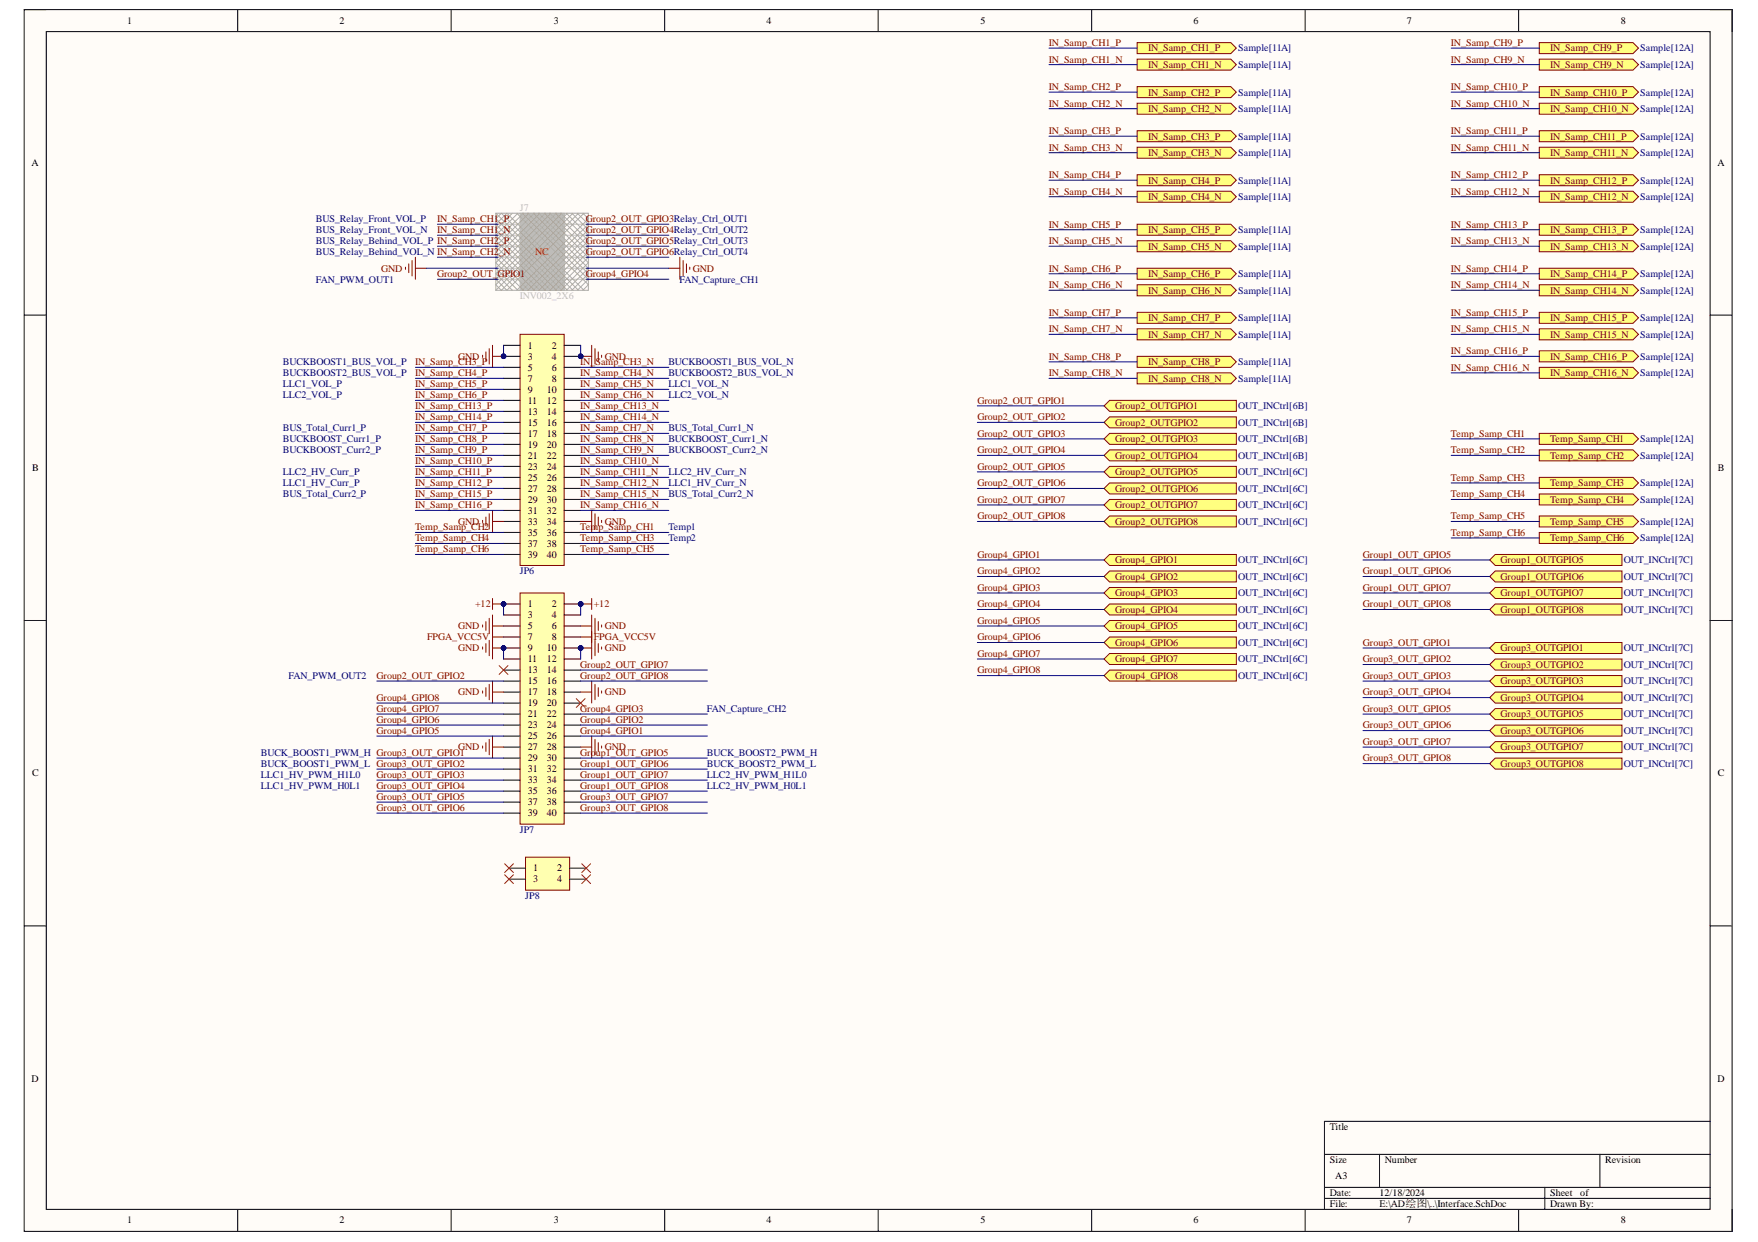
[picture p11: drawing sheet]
<svg xmlns="http://www.w3.org/2000/svg" width="297mm" height="210mm" viewBox="0 0 297 210" stroke-linecap="round" stroke-linejoin="round" font-family="sans-serif">
<defs><g id="words">
<g font-size="1.7">
<text x="21.5" y="4.1">1</text>
<text x="57.4" y="4.1">2</text>
<text x="93.6" y="4.1">3</text>
<text x="129.5" y="4.1">4</text>
<text x="165.6" y="4.1">5</text>
<text x="201.7" y="4.1">6</text>
<text x="237.7" y="4.1">7</text>
<text x="273.8" y="4.1">8</text>
<text x="5.3" y="28">A</text>
<text x="290.2" y="28">A</text>
<text x="89.2" y="58.9">1</text>
<text x="93.2" y="58.9">2</text>
<text x="89.2" y="60.8">3</text>
<text x="89.2" y="62.6">5</text>
<text x="89.2" y="64.5">7</text>
<text x="93.2" y="60.8">4</text>
<text x="93.2" y="62.6">6</text>
<text x="93.2" y="64.5">8</text>
<text x="89.2" y="66.4">9</text>
<text x="89.2" y="68.2">11</text>
<text x="89.2" y="70.1">13</text>
<text x="89.2" y="71.9">15</text>
<text x="92.4" y="66.4">10</text>
<text x="92.4" y="68.2">12</text>
<text x="92.4" y="70.1">14</text>
<text x="92.4" y="71.9">16</text>
<text x="89.2" y="73.8">17</text>
<text x="89.2" y="75.7">19</text>
<text x="89.2" y="77.5">21</text>
<text x="92.4" y="73.8">18</text>
<text x="92.4" y="75.7">20</text>
<text x="92.4" y="77.5">22</text>
<text x="5.4" y="79.6">B</text>
<text x="89.2" y="79.4">23</text>
<text x="89.2" y="81.2">25</text>
<text x="89.2" y="83.1">27</text>
<text x="92.4" y="79.4">24</text>
<text x="92.4" y="81.2">26</text>
<text x="92.4" y="83.1">28</text>
<text x="290.3" y="79.6">B</text>
<text x="89.2" y="84.9">29</text>
<text x="89.2" y="86.8">31</text>
<text x="89.2" y="88.7">33</text>
<text x="92.4" y="84.9">30</text>
<text x="92.4" y="86.8">32</text>
<text x="92.4" y="88.7">34</text>
<text x="89.2" y="90.5">35</text>
<text x="89.2" y="92.4">37</text>
<text x="89.2" y="94.2">39</text>
<text x="92.4" y="90.5">36</text>
<text x="92.4" y="92.4">38</text>
<text x="92.4" y="94.2">40</text>
<text x="89.2" y="102.6">1</text>
<text x="89.2" y="104.5">3</text>
<text x="89.2" y="106.3">5</text>
<text x="93.2" y="102.6">2</text>
<text x="93.2" y="104.5">4</text>
<text x="93.2" y="106.3">6</text>
<text x="89.2" y="108.2">7</text>
<text x="89.2" y="110.1">9</text>
<text x="89.2" y="111.9">11</text>
<text x="89.2" y="113.8">13</text>
<text x="92.4" y="110.1">10</text>
<text x="92.4" y="111.9">12</text>
<text x="92.4" y="113.8">14</text>
<text x="93.2" y="108.2">8</text>
<text x="89.2" y="115.6">15</text>
<text x="89.2" y="117.5">17</text>
<text x="89.2" y="119.4">19</text>
<text x="92.4" y="115.6">16</text>
<text x="92.4" y="117.5">18</text>
<text x="92.4" y="119.4">20</text>
<text x="89.2" y="121.2">21</text>
<text x="89.2" y="123.1">23</text>
<text x="89.2" y="124.9">25</text>
<text x="92.4" y="121.2">22</text>
<text x="92.4" y="123.1">24</text>
<text x="92.4" y="124.9">26</text>
<text x="5.4" y="131.2">C</text>
<text x="89.2" y="126.8">27</text>
<text x="89.2" y="128.7">29</text>
<text x="89.2" y="130.5">31</text>
<text x="92.4" y="126.8">28</text>
<text x="92.4" y="128.7">30</text>
<text x="92.4" y="130.5">32</text>
<text x="290.3" y="131.2">C</text>
<text x="89.2" y="132.4">33</text>
<text x="89.2" y="134.2">35</text>
<text x="89.2" y="136.1">37</text>
<text x="89.2" y="137.9">39</text>
<text x="92.4" y="132.4">34</text>
<text x="92.4" y="134.2">36</text>
<text x="92.4" y="136.1">38</text>
<text x="92.4" y="137.9">40</text>
<text x="90.1" y="147.2">1</text>
<text x="90.1" y="149.1">3</text>
<text x="94.2" y="147.2">2</text>
<text x="94.2" y="149.1">4</text>
<text x="5.3" y="182.8">D</text>
<text x="290.2" y="182.8">D</text>
<text x="224.7" y="190.9">Title</text>
<text x="224.7" y="196.5">Size</text>
<text x="234" y="196.5">Number</text>
<text x="271.2" y="196.5">Revision</text>
<text x="224.7" y="202.1">Date:</text>
<text x="224.7" y="204">File:</text>
<text x="225.6" y="199.3">A3</text>
<text x="233.1" y="202.1">12/18/2024</text>
<text x="233.1" y="204">E:\AD绘图\..\Interface.SchDoc</text>
<text x="261.9" y="202.1">Sheet</text>
<text x="261.9" y="204">Drawn By:</text>
<text x="267" y="202.1">of</text>
<text x="21.5" y="206.8">1</text>
<text x="57.4" y="206.8">2</text>
<text x="93.6" y="206.8">3</text>
<text x="129.5" y="206.8">4</text>
<text x="165.6" y="206.8">5</text>
<text x="201.7" y="206.8">6</text>
<text x="237.7" y="206.8">7</text>
<text x="273.8" y="206.8">8</text>
</g>
<g font-size="1.7" fill="#800000">
<text x="177.2" y="7.8">IN_Samp_CH1_P</text>
<text x="177.2" y="10.6">IN_Samp_CH1_N</text>
<text x="194" y="8.7">IN_Samp_CH1_P</text>
<text x="194" y="11.5">IN_Samp_CH1_N</text>
<text x="245.2" y="7.8">IN_Samp_CH9_P</text>
<text x="245.2" y="10.6">IN_Samp_CH9_N</text>
<text x="261.9" y="8.7">IN_Samp_CH9_P</text>
<text x="261.9" y="11.5">IN_Samp_CH9_N</text>
<text x="177.2" y="15.2">IN_Samp_CH2_P</text>
<text x="194" y="16.1">IN_Samp_CH2_P</text>
<text x="245.2" y="15.2">IN_Samp_CH10_P</text>
<text x="261.9" y="16.1">IN_Samp_CH10_P</text>
<text x="177.2" y="18">IN_Samp_CH2_N</text>
<text x="177.2" y="22.7">IN_Samp_CH3_P</text>
<text x="194" y="18.9">IN_Samp_CH2_N</text>
<text x="194" y="23.6">IN_Samp_CH3_P</text>
<text x="245.2" y="18">IN_Samp_CH10_N</text>
<text x="245.2" y="22.7">IN_Samp_CH11_P</text>
<text x="261.9" y="18.9">IN_Samp_CH10_N</text>
<text x="261.9" y="23.6">IN_Samp_CH11_P</text>
<text x="177.2" y="25.4">IN_Samp_CH3_N</text>
<text x="194" y="26.4">IN_Samp_CH3_N</text>
<text x="245.2" y="25.4">IN_Samp_CH11_N</text>
<text x="261.9" y="26.4">IN_Samp_CH11_N</text>
<text x="177.2" y="30.1">IN_Samp_CH4_P</text>
<text x="177.2" y="32.9">IN_Samp_CH4_N</text>
<text x="194" y="31">IN_Samp_CH4_P</text>
<text x="194" y="33.8">IN_Samp_CH4_N</text>
<text x="245.2" y="30.1">IN_Samp_CH12_P</text>
<text x="245.2" y="32.9">IN_Samp_CH12_N</text>
<text x="261.9" y="31">IN_Samp_CH12_P</text>
<text x="261.9" y="33.8">IN_Samp_CH12_N</text>
<text x="73.9" y="37.5">IN_Samp_CH1_P</text>
<text x="73.9" y="39.4">IN_Samp_CH1_N</text>
<text x="99" y="37.5">Group2_OUT_GPIO3Relay_Ctrl_OUT1</text>
<text x="99" y="39.4">Group2_OUT_GPIO4Relay_Ctrl_OUT2</text>
<text x="99" y="41.2">Group2_OUT_GPIO5Relay_Ctrl_OUT3</text>
<text x="177.2" y="38.5">IN_Samp_CH5_P</text>
<text x="177.2" y="41.2">IN_Samp_CH5_N</text>
<text x="194" y="39.4">IN_Samp_CH5_P</text>
<text x="245.2" y="38.5">IN_Samp_CH13_P</text>
<text x="245.2" y="41.2">IN_Samp_CH13_N</text>
<text x="261.9" y="39.4">IN_Samp_CH13_P</text>
<text x="64.4" y="45.9">GND</text>
<text x="73.9" y="46.8">Group2_OUT_GPIO</text>
<text x="87.9" y="46.8">1</text>
<text x="99" y="43.1">Group2_OUT_GPIO6Relay_Ctrl_OUT4</text>
<text x="99" y="46.8">Group4_GPIO4</text>
<text x="117.1" y="45.9">GND</text>
<text x="177.2" y="45.9">IN_Samp_CH6_P</text>
<text x="194" y="42.2">IN_Samp_CH5_N</text>
<text x="194" y="46.8">IN_Samp_CH6_P</text>
<text x="245.2" y="45.9">IN_Samp_CH14_P</text>
<text x="261.9" y="42.2">IN_Samp_CH13_N</text>
<text x="261.9" y="46.8">IN_Samp_CH14_P</text>
<text x="177.2" y="48.7">IN_Samp_CH6_N</text>
<text x="177.2" y="53.3">IN_Samp_CH7_P</text>
<text x="194" y="49.6">IN_Samp_CH6_N</text>
<text x="245.2" y="48.7">IN_Samp_CH14_N</text>
<text x="245.2" y="53.3">IN_Samp_CH15_P</text>
<text x="261.9" y="49.6">IN_Samp_CH14_N</text>
<text x="177.2" y="56.1">IN_Samp_CH7_N</text>
<text x="194" y="54.3">IN_Samp_CH7_P</text>
<text x="194" y="57.1">IN_Samp_CH7_N</text>
<text x="245.2" y="56.1">IN_Samp_CH15_N</text>
<text x="245.2" y="59.8">IN_Samp_CH16_P</text>
<text x="261.9" y="54.3">IN_Samp_CH15_P</text>
<text x="261.9" y="57.1">IN_Samp_CH15_N</text>
<text x="70.1" y="61.7">IN_Samp_CH3_P</text>
<text x="70.1" y="63.6">IN_Samp_CH4_P</text>
<text x="70.1" y="65.4">IN_Samp_CH5_P</text>
<text x="77.4" y="60.8">GND</text>
<text x="98" y="61.7">IN_Samp_CH3_N</text>
<text x="98" y="63.6">IN_Samp_CH4_N</text>
<text x="98" y="65.4">IN_Samp_CH5_N</text>
<text x="102.2" y="60.8">GND</text>
<text x="177.2" y="60.8">IN_Samp_CH8_P</text>
<text x="177.2" y="63.6">IN_Samp_CH8_N</text>
<text x="194" y="61.7">IN_Samp_CH8_P</text>
<text x="194" y="64.5">IN_Samp_CH8_N</text>
<text x="245.2" y="62.6">IN_Samp_CH16_N</text>
<text x="261.9" y="60.8">IN_Samp_CH16_P</text>
<text x="261.9" y="63.6">IN_Samp_CH16_N</text>
<text x="70.1" y="67.3">IN_Samp_CH6_P</text>
<text x="70.1" y="69.1">IN_Samp_CH13_P</text>
<text x="70.1" y="71">IN_Samp_CH14_P</text>
<text x="98" y="67.3">IN_Samp_CH6_N</text>
<text x="98" y="69.1">IN_Samp_CH13_N</text>
<text x="98" y="71">IN_Samp_CH14_N</text>
<text x="165.1" y="68.2">Group2_OUT_GPIO1</text>
<text x="165.1" y="71">Group2_OUT_GPIO2</text>
<text x="188.4" y="69.1">Group2_OUTGPIO1</text>
<text x="188.4" y="71.9">Group2_OUTGPIO2</text>
<text x="70.1" y="72.9">IN_Samp_CH7_P</text>
<text x="70.1" y="74.7">IN_Samp_CH8_P</text>
<text x="70.1" y="76.6">IN_Samp_CH9_P</text>
<text x="98" y="72.9">IN_Samp_CH7_N</text>
<text x="98" y="74.7">IN_Samp_CH8_N</text>
<text x="98" y="76.6">IN_Samp_CH9_N</text>
<text x="165.1" y="73.8">Group2_OUT_GPIO3</text>
<text x="165.1" y="76.6">Group2_OUT_GPIO4</text>
<text x="188.4" y="74.7">Group2_OUTGPIO3</text>
<text x="188.4" y="77.5">Group2_OUTGPIO4</text>
<text x="245.2" y="73.8">Temp_Samp_CH1</text>
<text x="245.2" y="76.6">Temp_Samp_CH2</text>
<text x="261.9" y="74.7">Temp_Samp_CH1</text>
<text x="261.9" y="77.5">Temp_Samp_CH2</text>
<text x="70.1" y="78.4">IN_Samp_CH10_P</text>
<text x="70.1" y="80.3">IN_Samp_CH11_P</text>
<text x="70.1" y="82.2">IN_Samp_CH12_P</text>
<text x="98" y="78.4">IN_Samp_CH10_N</text>
<text x="98" y="80.3">IN_Samp_CH11_N</text>
<text x="98" y="82.2">IN_Samp_CH12_N</text>
<text x="165.1" y="79.4">Group2_OUT_GPIO5</text>
<text x="165.1" y="82.2">Group2_OUT_GPIO6</text>
<text x="188.4" y="80.3">Group2_OUTGPIO5</text>
<text x="188.4" y="83.1">Group2_OUTGPIO6</text>
<text x="245.2" y="81.2">Temp_Samp_CH3</text>
<text x="261.9" y="82.2">Temp_Samp_CH3</text>
<text x="70.1" y="84">IN_Samp_CH15_P</text>
<text x="70.1" y="85.9">IN_Samp_CH16_P</text>
<text x="70.1" y="89.6">Temp_Samp_CH2</text>
<text x="77.4" y="88.7">GND</text>
<text x="98" y="84">IN_Samp_CH15_N</text>
<text x="98" y="85.9">IN_Samp_CH16_N</text>
<text x="98" y="89.6">Temp_Samp_CH1</text>
<text x="102.2" y="88.7">GND</text>
<text x="165.1" y="84.9">Group2_OUT_GPIO7</text>
<text x="165.1" y="87.7">Group2_OUT_GPIO8</text>
<text x="188.4" y="85.9">Group2_OUTGPIO7</text>
<text x="188.4" y="88.7">Group2_OUTGPIO8</text>
<text x="245.2" y="84">Temp_Samp_CH4</text>
<text x="245.2" y="87.7">Temp_Samp_CH5</text>
<text x="261.9" y="84.9">Temp_Samp_CH4</text>
<text x="261.9" y="88.7">Temp_Samp_CH5</text>
<text x="70.1" y="91.5">Temp_Samp_CH4</text>
<text x="70.1" y="93.3">Temp_Samp_CH6</text>
<text x="98" y="91.5">Temp_Samp_CH3</text>
<text x="98" y="93.3">Temp_Samp_CH5</text>
<text x="165.1" y="94.2">Group4_GPIO1</text>
<text x="188.4" y="95.2">Group4_GPIO1</text>
<text x="230.3" y="94.2">Group1_OUT_GPIO5</text>
<text x="245.2" y="90.5">Temp_Samp_CH6</text>
<text x="253.5" y="95.2">Group1_OUTGPIO5</text>
<text x="261.9" y="91.5">Temp_Samp_CH6</text>
<text x="165.1" y="97">Group4_GPIO2</text>
<text x="165.1" y="99.8">Group4_GPIO3</text>
<text x="188.4" y="98">Group4_GPIO2</text>
<text x="188.4" y="100.8">Group4_GPIO3</text>
<text x="230.3" y="97">Group1_OUT_GPIO6</text>
<text x="230.3" y="99.8">Group1_OUT_GPIO7</text>
<text x="253.5" y="98">Group1_OUTGPIO6</text>
<text x="253.5" y="100.8">Group1_OUTGPIO7</text>
<text x="77.4" y="106.3">GND</text>
<text x="80.3" y="102.6">+12</text>
<text x="100.3" y="102.6">+12</text>
<text x="102.2" y="106.3">GND</text>
<text x="165.1" y="102.6">Group4_GPIO4</text>
<text x="165.1" y="105.4">Group4_GPIO5</text>
<text x="188.4" y="103.5">Group4_GPIO4</text>
<text x="188.4" y="106.3">Group4_GPIO5</text>
<text x="230.3" y="102.6">Group1_OUT_GPIO8</text>
<text x="253.5" y="103.5">Group1_OUTGPIO8</text>
<text x="72.2" y="108.2">FPGA_VCC5V</text>
<text x="77.4" y="110.1">GND</text>
<text x="98" y="112.8">Group2_OUT_GPIO7</text>
<text x="100.3" y="108.2">FPGA_VCC5V</text>
<text x="102.2" y="110.1">GND</text>
<text x="165.1" y="108.2">Group4_GPIO6</text>
<text x="165.1" y="111">Group4_GPIO7</text>
<text x="165.1" y="113.8">Group4_GPIO8</text>
<text x="188.4" y="109.1">Group4_GPIO6</text>
<text x="188.4" y="111.9">Group4_GPIO7</text>
<text x="230.3" y="109.1">Group3_OUT_GPIO1</text>
<text x="230.3" y="111.9">Group3_OUT_GPIO2</text>
<text x="253.5" y="110.1">Group3_OUTGPIO1</text>
<text x="253.5" y="112.8">Group3_OUTGPIO2</text>
<text x="63.6" y="118.4">Group4_GPIO8</text>
<text x="63.6" y="114.7">Group2_OUT_GPIO2</text>
<text x="77.4" y="117.5">GND</text>
<text x="98" y="114.7">Group2_OUT_GPIO8</text>
<text x="102.2" y="117.5">GND</text>
<text x="188.4" y="114.7">Group4_GPIO8</text>
<text x="230.3" y="114.7">Group3_OUT_GPIO3</text>
<text x="230.3" y="117.5">Group3_OUT_GPIO4</text>
<text x="253.5" y="115.6">Group3_OUTGPIO3</text>
<text x="253.5" y="118.4">Group3_OUTGPIO4</text>
<text x="63.6" y="124">Group4_GPIO5</text>
<text x="63.6" y="122.1">Group4_GPIO6</text>
<text x="63.6" y="120.3">Group4_GPIO7</text>
<text x="98" y="124">Group4_GPIO1</text>
<text x="98" y="122.1">Group4_GPIO2</text>
<text x="98" y="120.3">Group4_GPIO3</text>
<text x="230.3" y="120.3">Group3_OUT_GPIO5</text>
<text x="230.3" y="123.1">Group3_OUT_GPIO6</text>
<text x="230.3" y="125.9">Group3_OUT_GPIO7</text>
<text x="253.5" y="121.2">Group3_OUTGPIO5</text>
<text x="253.5" y="124">Group3_OUTGPIO6</text>
<text x="63.6" y="131.4">Group3_OUT_GPIO3</text>
<text x="77.4" y="126.8">GND</text>
<text x="98" y="127.7">Group1_OUT_GPIO5</text>
<text x="98" y="129.6">Group1_OUT_GPIO6</text>
<text x="98" y="131.4">Group1_OUT_GPIO7</text>
<text x="102.2" y="126.8">GND</text>
<text x="230.3" y="128.7">Group3_OUT_GPIO8</text>
<text x="253.5" y="126.8">Group3_OUTGPIO7</text>
<text x="253.5" y="129.6">Group3_OUTGPIO8</text>
<text x="63.6" y="133.3">Group3_OUT_GPIO4</text>
<text x="63.6" y="135.2">Group3_OUT_GPIO5</text>
<text x="63.6" y="137">Group3_OUT_GPIO6</text>
<text x="98" y="133.3">Group1_OUT_GPIO8</text>
<text x="98" y="135.2">Group3_OUT_GPIO7</text>
<text x="98" y="137">Group3_OUT_GPIO8</text>
</g>
<g font-size="1.7" fill="#000080">
<text x="209.2" y="8.7">Sample[11A]</text>
<text x="209.2" y="11.5">Sample[11A]</text>
<text x="277.1" y="8.7">Sample[12A]</text>
<text x="277.1" y="11.5">Sample[12A]</text>
<text x="209.2" y="16.1">Sample[11A]</text>
<text x="277.1" y="16.1">Sample[12A]</text>
<text x="209.2" y="18.9">Sample[11A]</text>
<text x="209.2" y="23.6">Sample[11A]</text>
<text x="277.1" y="18.9">Sample[12A]</text>
<text x="277.1" y="23.6">Sample[12A]</text>
<text x="209.2" y="26.4">Sample[11A]</text>
<text x="277.1" y="26.4">Sample[12A]</text>
<text x="209.2" y="31">Sample[11A]</text>
<text x="209.2" y="33.8">Sample[11A]</text>
<text x="277.1" y="31">Sample[12A]</text>
<text x="277.1" y="33.8">Sample[12A]</text>
<text x="53.4" y="41.2">BUS_Relay_Behind_VOL_P IN_Samp_CH2_P</text>
<text x="53.4" y="37.5">BUS_Relay_Front_VOL_P</text>
<text x="53.4" y="39.4">BUS_Relay_Front_VOL_N</text>
<text x="209.2" y="39.4">Sample[11A]</text>
<text x="277.1" y="39.4">Sample[12A]</text>
<text x="53.4" y="47.8">FAN_PWM_OUT1</text>
<text x="53.4" y="43.1">BUS_Relay_Behind_VOL_N IN_Samp_CH2_N</text>
<text x="114.8" y="47.8">FAN_Capture_CH1</text>
<text x="209.2" y="42.2">Sample[11A]</text>
<text x="209.2" y="46.8">Sample[11A]</text>
<text x="277.1" y="42.2">Sample[12A]</text>
<text x="277.1" y="46.8">Sample[12A]</text>
<text x="209.2" y="49.6">Sample[11A]</text>
<text x="277.1" y="49.6">Sample[12A]</text>
<text x="209.2" y="54.3">Sample[11A]</text>
<text x="209.2" y="57.1">Sample[11A]</text>
<text x="277.1" y="54.3">Sample[12A]</text>
<text x="277.1" y="57.1">Sample[12A]</text>
<text x="47.8" y="61.7">BUCKBOOST1_BUS_VOL_P</text>
<text x="47.8" y="63.6">BUCKBOOST2_BUS_VOL_P</text>
<text x="47.8" y="65.4">LLC1_VOL_P</text>
<text x="112.9" y="61.7">BUCKBOOST1_BUS_VOL_N</text>
<text x="112.9" y="65.4">LLC1_VOL_N</text>
<text x="112.9" y="63.6">BUCKBOOST2_BUS_VOL_N</text>
<text x="209.2" y="61.7">Sample[11A]</text>
<text x="209.2" y="64.5">Sample[11A]</text>
<text x="277.1" y="60.8">Sample[12A]</text>
<text x="277.1" y="63.6">Sample[12A]</text>
<text x="47.8" y="67.3">LLC2_VOL_P</text>
<text x="112.9" y="67.3">LLC2_VOL_N</text>
<text x="209.2" y="69.1">OUT_INCtrl[6B]</text>
<text x="209.2" y="71.9">OUT_INCtrl[6B]</text>
<text x="47.8" y="72.9">BUS_Total_Curr1_P</text>
<text x="47.8" y="74.7">BUCKBOOST_Curr1_P</text>
<text x="47.8" y="76.6">BUCKBOOST_Curr2_P</text>
<text x="112.9" y="72.9">BUS_Total_Curr1_N</text>
<text x="112.9" y="74.7">BUCKBOOST_Curr1_N</text>
<text x="112.9" y="76.6">BUCKBOOST_Curr2_N</text>
<text x="209.2" y="74.7">OUT_INCtrl[6B]</text>
<text x="209.2" y="77.5">OUT_INCtrl[6B]</text>
<text x="277.1" y="74.7">Sample[12A]</text>
<text x="277.1" y="77.5">Sample[12A]</text>
<text x="47.8" y="82.2">LLC1_HV_Curr_P</text>
<text x="47.8" y="80.3">LLC2_HV_Curr_P</text>
<text x="112.9" y="82.2">LLC1_HV_Curr_N</text>
<text x="112.9" y="80.3">LLC2_HV_Curr_N</text>
<text x="209.2" y="80.3">OUT_INCtrl[6C]</text>
<text x="209.2" y="83.1">OUT_INCtrl[6C]</text>
<text x="277.1" y="82.2">Sample[12A]</text>
<text x="47.8" y="84">BUS_Total_Curr2_P</text>
<text x="112.9" y="89.6">Temp1</text>
<text x="112.9" y="84">BUS_Total_Curr2_N</text>
<text x="209.2" y="85.9">OUT_INCtrl[6C]</text>
<text x="209.2" y="88.7">OUT_INCtrl[6C]</text>
<text x="277.1" y="84.9">Sample[12A]</text>
<text x="277.1" y="88.7">Sample[12A]</text>
<text x="112.9" y="91.5">Temp2</text>
<text x="209.2" y="95.2">OUT_INCtrl[6C]</text>
<text x="274.4" y="95.2">OUT_INCtrl[7C]</text>
<text x="277.1" y="91.5">Sample[12A]</text>
<text x="87.8" y="97">JP6</text>
<text x="209.2" y="98">OUT_INCtrl[6C]</text>
<text x="209.2" y="100.8">OUT_INCtrl[6C]</text>
<text x="274.4" y="98">OUT_INCtrl[7C]</text>
<text x="274.4" y="100.8">OUT_INCtrl[7C]</text>
<text x="209.2" y="103.5">OUT_INCtrl[6C]</text>
<text x="209.2" y="106.3">OUT_INCtrl[6C]</text>
<text x="274.4" y="103.5">OUT_INCtrl[7C]</text>
<text x="209.2" y="109.1">OUT_INCtrl[6C]</text>
<text x="209.2" y="111.9">OUT_INCtrl[6C]</text>
<text x="274.4" y="110.1">OUT_INCtrl[7C]</text>
<text x="274.4" y="112.8">OUT_INCtrl[7C]</text>
<text x="48.7" y="114.7">FAN_PWM_OUT2</text>
<text x="209.2" y="114.7">OUT_INCtrl[6C]</text>
<text x="274.4" y="115.6">OUT_INCtrl[7C]</text>
<text x="274.4" y="118.4">OUT_INCtrl[7C]</text>
<text x="119.5" y="120.3">FAN_Capture_CH2</text>
<text x="274.4" y="121.2">OUT_INCtrl[7C]</text>
<text x="274.4" y="124">OUT_INCtrl[7C]</text>
<text x="44.1" y="131.4">LLC1_HV_PWM_H1L0</text>
<text x="44.1" y="127.7">BUCK_BOOST1_PWM_H Group3_OUT_GPIO1</text>
<text x="44.1" y="129.6">BUCK_BOOST1_PWM_L Group3_OUT_GPIO2</text>
<text x="119.5" y="131.4">LLC2_HV_PWM_H1L0</text>
<text x="119.5" y="127.7">BUCK_BOOST2_PWM_H</text>
<text x="119.5" y="129.6">BUCK_BOOST2_PWM_L</text>
<text x="274.4" y="126.8">OUT_INCtrl[7C]</text>
<text x="274.4" y="129.6">OUT_INCtrl[7C]</text>
<text x="44.1" y="133.3">LLC1_HV_PWM_H0L1</text>
<text x="119.5" y="133.3">LLC2_HV_PWM_H0L1</text>
<text x="87.8" y="140.7">JP7</text>
<text x="88.7" y="151.9">JP8</text>
</g>
<g font-size="1.7" fill="#bfbebc">
<text x="87.8" y="35.7">J7</text>
<text x="87.8" y="50.5">INV002_2X6</text>
</g>
<text font-size="1.7" fill="#f00" x="90.4" y="43.1">NC</text>
</g></defs>
<path d="M4.1 1.6h288.6v206.5h-288.6z" fill-rule="evenodd" fill="#fffcf8"/>
<path d="M4.1 1.6h288.6v206.5h-288.6z" fill="none" stroke="#000" stroke-width=".17"/>
<path d="M7.8 5.3h281.1v199.1h-281.1z" fill-rule="evenodd" fill="#fffcf8"/>
<g fill="none" stroke="#000" stroke-width=".17">
<path d="M4.1 1.6h3.7M7.8 5.3h281.1v199.1h-281.1zM40.2 1.6v3.7M76.2 1.6v3.7M112.3 1.6v3.7M148.4 1.6v3.7M184.5 1.6v3.7M220.5 1.6v3.7M256.6 1.6v3.7M288.9 1.6h3.8v3.7M4.1 53.2h3.7M288.9 53.3h3.8"/>
<path d="M4.1 104.9h3.7M288.9 104.9h3.8M4.1 156.5h3.7M288.9 156.5h3.8M223.8 195.1h65.1M233.1 195.1v5.6M270.3 195.1v5.6M288.9 189.5h-65.1v14.9M40.2 204.4v3.7M76.2 204.4v3.7M112.3 204.4v3.7M148.4 204.4v3.7"/>
<path d="M184.5 204.4v3.7M220.5 204.4v3.7M223.8 200.7h65.1M223.8 202.5h65.1M256.6 204.4v3.7M261 200.7v3.7M292.7 204.4v3.7"/>
</g>
<path d="M192.1 7.2h15.9l.9 .9-.9 1h-15.9z" fill-rule="evenodd" fill="#ffff80"/>
<path d="M192.1 7.2h15.9l.9 .9-.9 1h-15.9z" fill="none" stroke="#800000" stroke-width=".17"/>
<path d="M192.1 10h15.9l.9 .9-.9 1h-15.9z" fill-rule="evenodd" fill="#ffff80"/>
<path d="M192.1 10h15.9l.9 .9-.9 1h-15.9z" fill="none" stroke="#800000" stroke-width=".17"/>
<path d="M192.1 14.6h15.9l.9 1-.9 .9h-15.9z" fill-rule="evenodd" fill="#ffff80"/>
<path d="M192.1 14.6h15.9l.9 1-.9 .9h-15.9z" fill="none" stroke="#800000" stroke-width=".17"/>
<path d="M192.1 17.4h15.9l.9 1-.9 .9h-15.9z" fill-rule="evenodd" fill="#ffff80"/>
<path d="M192.1 17.4h15.9l.9 1-.9 .9h-15.9z" fill="none" stroke="#800000" stroke-width=".17"/>
<path d="M192.1 22.1h15.9l.9 .9-.9 1h-15.9z" fill-rule="evenodd" fill="#ffff80"/>
<path d="M192.1 22.1h15.9l.9 .9-.9 1h-15.9z" fill="none" stroke="#800000" stroke-width=".17"/>
<path d="M192.1 24.9h15.9l.9 .9-.9 .9h-15.9z" fill-rule="evenodd" fill="#ffff80"/>
<path d="M192.1 24.9h15.9l.9 .9-.9 .9h-15.9z" fill="none" stroke="#800000" stroke-width=".17"/>
<path d="M192.1 29.5h15.9l.9 1-.9 .9h-15.9z" fill-rule="evenodd" fill="#ffff80"/>
<path d="M192.1 29.5h15.9l.9 1-.9 .9h-15.9z" fill="none" stroke="#800000" stroke-width=".17"/>
<path d="M192.1 32.3h15.9l.9 .9-.9 1h-15.9z" fill-rule="evenodd" fill="#ffff80"/>
<path d="M192.1 32.3h15.9l.9 .9-.9 1h-15.9z" fill="none" stroke="#800000" stroke-width=".17"/>
<path d="M192.1 37.9h15.9l.9 .9-.9 1h-15.9z" fill-rule="evenodd" fill="#ffff80"/>
<path d="M192.1 37.9h15.9l.9 .9-.9 1h-15.9z" fill="none" stroke="#800000" stroke-width=".17"/>
<path d="M192.1 40.7h15.9l.9 .9-.9 .9h-15.9z" fill-rule="evenodd" fill="#ffff80"/>
<path d="M192.1 40.7h15.9l.9 .9-.9 .9h-15.9z" fill="none" stroke="#800000" stroke-width=".17"/>
<path d="M192.1 45.3h15.9l.9 1-.9 .9h-15.9z" fill-rule="evenodd" fill="#ffff80"/>
<path d="M192.1 45.3h15.9l.9 1-.9 .9h-15.9z" fill="none" stroke="#800000" stroke-width=".17"/>
<path d="M192.1 48.1h15.9l.9 1-.9 .9h-15.9z" fill-rule="evenodd" fill="#ffff80"/>
<path d="M192.1 48.1h15.9l.9 1-.9 .9h-15.9z" fill="none" stroke="#800000" stroke-width=".17"/>
<path d="M192.1 52.8h15.9l.9 .9-.9 .9h-15.9z" fill-rule="evenodd" fill="#ffff80"/>
<path d="M192.1 52.8h15.9l.9 .9-.9 .9h-15.9z" fill="none" stroke="#800000" stroke-width=".17"/>
<path d="M192.1 55.6h15.9l.9 .9-.9 .9h-15.9z" fill-rule="evenodd" fill="#ffff80"/>
<path d="M192.1 55.6h15.9l.9 .9-.9 .9h-15.9z" fill="none" stroke="#800000" stroke-width=".17"/>
<path d="M192.1 60.2h15.9l.9 1-.9 .9h-15.9z" fill-rule="evenodd" fill="#ffff80"/>
<path d="M192.1 60.2h15.9l.9 1-.9 .9h-15.9z" fill="none" stroke="#800000" stroke-width=".17"/>
<path d="M192.1 63h15.9l.9 .9-.9 1h-15.9z" fill-rule="evenodd" fill="#ffff80"/>
<path d="M192.1 63h15.9l.9 .9-.9 1h-15.9z" fill="none" stroke="#800000" stroke-width=".17"/>
<path d="M260.1 7.2h15.8l.9 .9-.9 1h-15.8z" fill-rule="evenodd" fill="#ffff80"/>
<path d="M260.1 7.2h15.8l.9 .9-.9 1h-15.8z" fill="none" stroke="#800000" stroke-width=".17"/>
<path d="M260.1 10h15.8l.9 .9-.9 1h-15.8z" fill-rule="evenodd" fill="#ffff80"/>
<path d="M260.1 10h15.8l.9 .9-.9 1h-15.8z" fill="none" stroke="#800000" stroke-width=".17"/>
<path d="M260.1 14.6h15.8l.9 1-.9 .9h-15.8z" fill-rule="evenodd" fill="#ffff80"/>
<path d="M260.1 14.6h15.8l.9 1-.9 .9h-15.8z" fill="none" stroke="#800000" stroke-width=".17"/>
<path d="M260.1 17.4h15.8l.9 1-.9 .9h-15.8z" fill-rule="evenodd" fill="#ffff80"/>
<path d="M260.1 17.4h15.8l.9 1-.9 .9h-15.8z" fill="none" stroke="#800000" stroke-width=".17"/>
<path d="M260.1 22.1h15.8l.9 .9-.9 1h-15.8z" fill-rule="evenodd" fill="#ffff80"/>
<path d="M260.1 22.1h15.8l.9 .9-.9 1h-15.8z" fill="none" stroke="#800000" stroke-width=".17"/>
<path d="M260.1 24.9h15.8l.9 .9-.9 .9h-15.8z" fill-rule="evenodd" fill="#ffff80"/>
<path d="M260.1 24.9h15.8l.9 .9-.9 .9h-15.8z" fill="none" stroke="#800000" stroke-width=".17"/>
<path d="M260.1 29.5h15.8l.9 1-.9 .9h-15.8z" fill-rule="evenodd" fill="#ffff80"/>
<path d="M260.1 29.5h15.8l.9 1-.9 .9h-15.8z" fill="none" stroke="#800000" stroke-width=".17"/>
<path d="M260.1 32.3h15.8l.9 .9-.9 1h-15.8z" fill-rule="evenodd" fill="#ffff80"/>
<path d="M260.1 32.3h15.8l.9 .9-.9 1h-15.8z" fill="none" stroke="#800000" stroke-width=".17"/>
<path d="M260.1 37.9h15.8l.9 .9-.9 1h-15.8z" fill-rule="evenodd" fill="#ffff80"/>
<path d="M260.1 37.9h15.8l.9 .9-.9 1h-15.8z" fill="none" stroke="#800000" stroke-width=".17"/>
<path d="M260.1 40.7h15.8l.9 .9-.9 .9h-15.8z" fill-rule="evenodd" fill="#ffff80"/>
<path d="M260.1 40.7h15.8l.9 .9-.9 .9h-15.8z" fill="none" stroke="#800000" stroke-width=".17"/>
<path d="M260.1 45.3h15.8l.9 1-.9 .9h-15.8z" fill-rule="evenodd" fill="#ffff80"/>
<path d="M260.1 45.3h15.8l.9 1-.9 .9h-15.8z" fill="none" stroke="#800000" stroke-width=".17"/>
<path d="M260.1 48.1h15.8l.9 1-.9 .9h-15.8z" fill-rule="evenodd" fill="#ffff80"/>
<path d="M260.1 48.1h15.8l.9 1-.9 .9h-15.8z" fill="none" stroke="#800000" stroke-width=".17"/>
<path d="M260.1 73.2h15.8l.9 1-.9 .9h-15.8z" fill-rule="evenodd" fill="#ffff80"/>
<path d="M260.1 73.2h15.8l.9 1-.9 .9h-15.8z" fill="none" stroke="#800000" stroke-width=".17"/>
<path d="M260.1 76h15.8l.9 1-.9 .9h-15.8z" fill-rule="evenodd" fill="#ffff80"/>
<path d="M260.1 76h15.8l.9 1-.9 .9h-15.8z" fill="none" stroke="#800000" stroke-width=".17"/>
<path d="M260.1 80.7h15.8l.9 .9-.9 1h-15.8z" fill-rule="evenodd" fill="#ffff80"/>
<path d="M260.1 80.7h15.8l.9 .9-.9 1h-15.8z" fill="none" stroke="#800000" stroke-width=".17"/>
<path d="M260.1 83.5h15.8l.9 .9-.9 .9h-15.8z" fill-rule="evenodd" fill="#ffff80"/>
<path d="M260.1 83.5h15.8l.9 .9-.9 .9h-15.8z" fill="none" stroke="#800000" stroke-width=".17"/>
<path d="M260.1 52.8h15.8l.9 .9-.9 .9h-15.8z" fill-rule="evenodd" fill="#ffff80"/>
<path d="M260.1 52.8h15.8l.9 .9-.9 .9h-15.8z" fill="none" stroke="#800000" stroke-width=".17"/>
<path d="M260.1 55.6h15.8l.9 .9-.9 .9h-15.8z" fill-rule="evenodd" fill="#ffff80"/>
<path d="M260.1 55.6h15.8l.9 .9-.9 .9h-15.8z" fill="none" stroke="#800000" stroke-width=".17"/>
<path d="M260.1 87.2h15.8l.9 .9-.9 1h-15.8z" fill-rule="evenodd" fill="#ffff80"/>
<path d="M260.1 87.2h15.8l.9 .9-.9 1h-15.8z" fill="none" stroke="#800000" stroke-width=".17"/>
<path d="M260.1 90h15.8l.9 .9-.9 .9h-15.8z" fill-rule="evenodd" fill="#ffff80"/>
<path d="M260.1 90h15.8l.9 .9-.9 .9h-15.8z" fill="none" stroke="#800000" stroke-width=".17"/>
<path d="M260.1 59.3h15.8l.9 .9-.9 1h-15.8z" fill-rule="evenodd" fill="#ffff80"/>
<path d="M260.1 59.3h15.8l.9 .9-.9 1h-15.8z" fill="none" stroke="#800000" stroke-width=".17"/>
<path d="M260.1 62.1h15.8l.9 .9-.9 .9h-15.8z" fill-rule="evenodd" fill="#ffff80"/>
<path d="M260.1 62.1h15.8l.9 .9-.9 .9h-15.8z" fill="none" stroke="#800000" stroke-width=".17"/>
<path d="M251.7 94.6l.9-.9h21.5v1.9h-21.5z" fill-rule="evenodd" fill="#ffff80"/>
<path d="M251.7 94.6l.9-.9h21.5v1.9h-21.5z" fill="none" stroke="#800000" stroke-width=".17"/>
<path d="M251.7 97.4l.9-.9h21.5v1.9h-21.5z" fill-rule="evenodd" fill="#ffff80"/>
<path d="M251.7 97.4l.9-.9h21.5v1.9h-21.5z" fill="none" stroke="#800000" stroke-width=".17"/>
<path d="M251.7 100.2l.9-.9h21.5v1.8h-21.5z" fill-rule="evenodd" fill="#ffff80"/>
<path d="M251.7 100.2l.9-.9h21.5v1.8h-21.5z" fill="none" stroke="#800000" stroke-width=".17"/>
<path d="M251.7 103l.9-.9h21.5v1.8h-21.5z" fill-rule="evenodd" fill="#ffff80"/>
<path d="M251.7 103l.9-.9h21.5v1.8h-21.5z" fill="none" stroke="#800000" stroke-width=".17"/>
<path d="M186.5 68.6l1-.9h21.4v1.8h-21.4z" fill-rule="evenodd" fill="#ffff80"/>
<path d="M186.5 68.6l1-.9h21.4v1.8h-21.4z" fill="none" stroke="#800000" stroke-width=".17"/>
<path d="M186.5 71.4l1-.9h21.4v1.8h-21.4z" fill-rule="evenodd" fill="#ffff80"/>
<path d="M186.5 71.4l1-.9h21.4v1.8h-21.4z" fill="none" stroke="#800000" stroke-width=".17"/>
<path d="M186.5 74.2l1-1h21.4v1.9h-21.4z" fill-rule="evenodd" fill="#ffff80"/>
<path d="M186.5 74.2l1-1h21.4v1.9h-21.4z" fill="none" stroke="#800000" stroke-width=".17"/>
<path d="M186.5 77l1-1h21.4v1.9h-21.4z" fill-rule="evenodd" fill="#ffff80"/>
<path d="M186.5 77l1-1h21.4v1.9h-21.4z" fill="none" stroke="#800000" stroke-width=".17"/>
<path d="M186.5 79.8l1-1h21.4v1.9h-21.4z" fill-rule="evenodd" fill="#ffff80"/>
<path d="M186.5 79.8l1-1h21.4v1.9h-21.4z" fill="none" stroke="#800000" stroke-width=".17"/>
<path d="M186.5 82.6l1-1h21.4v1.9h-21.4z" fill-rule="evenodd" fill="#ffff80"/>
<path d="M186.5 82.6l1-1h21.4v1.9h-21.4z" fill="none" stroke="#800000" stroke-width=".17"/>
<path d="M186.5 85.3l1-.9h21.4v1.9h-21.4z" fill-rule="evenodd" fill="#ffff80"/>
<path d="M186.5 85.3l1-.9h21.4v1.9h-21.4z" fill="none" stroke="#800000" stroke-width=".17"/>
<path d="M186.5 88.1l1-.9h21.4v1.9h-21.4z" fill-rule="evenodd" fill="#ffff80"/>
<path d="M186.5 88.1l1-.9h21.4v1.9h-21.4z" fill="none" stroke="#800000" stroke-width=".17"/>
<path d="M186.5 94.6l1-.9h21.4v1.9h-21.4z" fill-rule="evenodd" fill="#ffff80"/>
<path d="M186.5 94.6l1-.9h21.4v1.9h-21.4z" fill="none" stroke="#800000" stroke-width=".17"/>
<path d="M186.5 97.4l1-.9h21.4v1.9h-21.4z" fill-rule="evenodd" fill="#ffff80"/>
<path d="M186.5 97.4l1-.9h21.4v1.9h-21.4z" fill="none" stroke="#800000" stroke-width=".17"/>
<path d="M186.5 100.2l1-.9h21.4v1.8h-21.4z" fill-rule="evenodd" fill="#ffff80"/>
<path d="M186.5 100.2l1-.9h21.4v1.8h-21.4z" fill="none" stroke="#800000" stroke-width=".17"/>
<path d="M186.5 103l1-.9h21.4v1.8h-21.4z" fill-rule="evenodd" fill="#ffff80"/>
<path d="M186.5 103l1-.9h21.4v1.8h-21.4z" fill="none" stroke="#800000" stroke-width=".17"/>
<path d="M186.5 105.8l1-.9h21.4v1.8h-21.4z" fill-rule="evenodd" fill="#ffff80"/>
<path d="M186.5 105.8l1-.9h21.4v1.8h-21.4z" fill="none" stroke="#800000" stroke-width=".17"/>
<path d="M186.5 108.6l1-.9h21.4v1.8h-21.4z" fill-rule="evenodd" fill="#ffff80"/>
<path d="M186.5 108.6l1-.9h21.4v1.8h-21.4z" fill="none" stroke="#800000" stroke-width=".17"/>
<path d="M186.5 111.4l1-1h21.4v1.9h-21.4z" fill-rule="evenodd" fill="#ffff80"/>
<path d="M186.5 111.4l1-1h21.4v1.9h-21.4z" fill="none" stroke="#800000" stroke-width=".17"/>
<path d="M186.5 114.2l1-1h21.4v1.9h-21.4z" fill-rule="evenodd" fill="#ffff80"/>
<path d="M186.5 114.2l1-1h21.4v1.9h-21.4z" fill="none" stroke="#800000" stroke-width=".17"/>
<path d="M251.7 109.5l.9-.9h21.5v1.8h-21.5z" fill-rule="evenodd" fill="#ffff80"/>
<path d="M251.7 109.5l.9-.9h21.5v1.8h-21.5z" fill="none" stroke="#800000" stroke-width=".17"/>
<path d="M251.7 112.3l.9-.9h21.5v1.8h-21.5z" fill-rule="evenodd" fill="#ffff80"/>
<path d="M251.7 112.3l.9-.9h21.5v1.8h-21.5z" fill="none" stroke="#800000" stroke-width=".17"/>
<path d="M251.7 115.1l.9-.9h21.5v1.8h-21.5z" fill-rule="evenodd" fill="#ffff80"/>
<path d="M251.7 115.1l.9-.9h21.5v1.8h-21.5z" fill="none" stroke="#800000" stroke-width=".17"/>
<path d="M251.7 117.9l.9-.9h21.5v1.8h-21.5z" fill-rule="evenodd" fill="#ffff80"/>
<path d="M251.7 117.9l.9-.9h21.5v1.8h-21.5z" fill="none" stroke="#800000" stroke-width=".17"/>
<path d="M251.7 120.7l.9-.9h21.5v1.8h-21.5z" fill-rule="evenodd" fill="#ffff80"/>
<path d="M251.7 120.7l.9-.9h21.5v1.8h-21.5z" fill="none" stroke="#800000" stroke-width=".17"/>
<path d="M251.7 123.5l.9-1h21.5v1.9h-21.5z" fill-rule="evenodd" fill="#ffff80"/>
<path d="M251.7 123.5l.9-1h21.5v1.9h-21.5z" fill="none" stroke="#800000" stroke-width=".17"/>
<path d="M251.7 126.3l.9-1h21.5v1.9h-21.5z" fill-rule="evenodd" fill="#ffff80"/>
<path d="M251.7 126.3l.9-1h21.5v1.9h-21.5z" fill="none" stroke="#800000" stroke-width=".17"/>
<path d="M251.7 129.1l.9-1h21.5v1.9h-21.5z" fill-rule="evenodd" fill="#ffff80"/>
<path d="M251.7 129.1l.9-1h21.5v1.9h-21.5z" fill="none" stroke="#800000" stroke-width=".17"/>
<path d="M88.8 144.9h7.5v5.5h-7.5z" fill-rule="evenodd" fill="#ffffb0"/>
<path d="M88.8 144.9h7.5v5.5h-7.5z" fill="none" stroke="#800000" stroke-width=".17"/>
<path d="M86 146.7h2.8M86 148.6h2.8M96.3 146.7h2.7M96.3 148.6h2.7" fill="none" stroke="#000" stroke-width=".17"/>
<circle cx="85.1" cy="60.2" r=".37" fill="#000080"/>
<circle cx="85.1" cy="60.2" r=".37" fill="none" stroke="#000080" stroke-width=".17"/>
<circle cx="98.1" cy="60.2" r=".37" fill="#000080"/>
<circle cx="98.1" cy="60.2" r=".37" fill="none" stroke="#000080" stroke-width=".17"/>
<path d="M87.9 56.5h7.4v39.1h-7.4z" fill-rule="evenodd" fill="#ffffb0"/>
<path d="M87.9 56.5h7.4v39.1h-7.4z" fill="none" stroke="#800000" stroke-width=".17"/>
<path d="M85.1 58.4h2.8M95.3 58.4h2.8M85.1 60.2h2.8" fill="none" stroke="#000" stroke-width=".17"/>
<circle cx="85.1" cy="60.2" r=".37" fill="#000080"/>
<circle cx="85.1" cy="60.2" r=".37" fill="none" stroke="#000080" stroke-width=".17"/>
<path d="M95.3 60.2h2.8" fill="none" stroke="#000" stroke-width=".17"/>
<circle cx="98.1" cy="60.2" r=".37" fill="#000080"/>
<circle cx="98.1" cy="60.2" r=".37" fill="none" stroke="#000080" stroke-width=".17"/>
<g fill="none" stroke="#000" stroke-width=".17">
<path d="M85.1 62.1h2.8M85.1 63.9h2.8M85.1 65.8h2.8M85.1 67.7h2.8M85.1 69.5h2.8M85.1 71.4h2.8M85.1 73.2h2.8M85.1 75.1h2.8M85.1 77h2.8M85.1 78.8h2.8M95.3 62.1h2.8M95.3 63.9h2.8"/>
<path d="M95.3 65.8h2.8M95.3 67.7h2.8M95.3 69.5h2.8M95.3 71.4h2.8M95.3 73.2h2.8M95.3 75.1h2.8M95.3 77h2.8M95.3 78.8h2.8M85.1 80.7h2.8M85.1 82.5h2.8M85.1 84.4h2.8M85.1 86.3h2.8"/>
<path d="M85.1 88.1h2.8M85.1 90h2.8M85.1 91.8h2.8M85.1 93.7h2.8M95.3 80.7h2.8M95.3 82.5h2.8M95.3 84.4h2.8M95.3 86.3h2.8M95.3 88.1h2.8M95.3 90h2.8M95.3 91.8h2.8M95.3 93.7h2.8"/>
</g>
<path d="M81.5 87.9v.4M82.1 87.4v1.5M82.7 86.8v2.6M83.2 88.1h1.9M83.2 86.3v3.7M98.1 88.1h1.9M100 86.3v3.7M100.5 86.8v2.6M101.1 87.4v1.5M101.6 87.9v.4" fill="none" stroke="#800000" stroke-width=".17"/>
<circle cx="85.1" cy="102.1" r=".37" fill="#000080"/>
<circle cx="85.1" cy="102.1" r=".37" fill="none" stroke="#000080" stroke-width=".17"/>
<circle cx="98.1" cy="102.1" r=".37" fill="#000080"/>
<circle cx="98.1" cy="102.1" r=".37" fill="none" stroke="#000080" stroke-width=".17"/>
<circle cx="85.1" cy="109.5" r=".37" fill="#000080"/>
<circle cx="85.1" cy="109.5" r=".37" fill="none" stroke="#000080" stroke-width=".17"/>
<circle cx="98.1" cy="109.5" r=".37" fill="#000080"/>
<circle cx="98.1" cy="109.5" r=".37" fill="none" stroke="#000080" stroke-width=".17"/>
<path d="M87.9 100.2h7.4v39.1h-7.4z" fill-rule="evenodd" fill="#ffffb0"/>
<path d="M87.9 100.2h7.4v39.1h-7.4z" fill="none" stroke="#800000" stroke-width=".17"/>
<path d="M85.1 102.1h2.8" fill="none" stroke="#000" stroke-width=".17"/>
<circle cx="85.1" cy="102.1" r=".37" fill="#000080"/>
<circle cx="85.1" cy="102.1" r=".37" fill="none" stroke="#000080" stroke-width=".17"/>
<path d="M95.3 102.1h2.8" fill="none" stroke="#000" stroke-width=".17"/>
<circle cx="98.1" cy="102.1" r=".37" fill="#000080"/>
<circle cx="98.1" cy="102.1" r=".37" fill="none" stroke="#000080" stroke-width=".17"/>
<path d="M85.1 103.9h2.8M85.1 105.8h2.8M85.1 107.7h2.8M85.1 109.5h2.8M95.3 103.9h2.8M95.3 105.8h2.8M95.3 107.7h2.8" fill="none" stroke="#000" stroke-width=".17"/>
<circle cx="85.1" cy="109.5" r=".37" fill="#000080"/>
<circle cx="85.1" cy="109.5" r=".37" fill="none" stroke="#000080" stroke-width=".17"/>
<path d="M95.3 109.5h2.8" fill="none" stroke="#000" stroke-width=".17"/>
<circle cx="98.1" cy="109.5" r=".37" fill="#000080"/>
<circle cx="98.1" cy="109.5" r=".37" fill="none" stroke="#000080" stroke-width=".17"/>
<g fill="none" stroke="#000" stroke-width=".17">
<path d="M85.1 111.4h2.8M85.1 113.2h2.8M85.1 115.1h2.8M85.1 117h2.8M85.1 118.8h2.8M95.3 111.4h2.8M95.3 113.2h2.8M95.3 115.1h2.8M95.3 117h2.8M95.3 118.8h2.8M85.1 120.7h2.8M85.1 122.5h2.8"/>
<path d="M85.1 124.4h2.8M85.1 126.3h2.8M85.1 128.1h2.8M85.1 130h2.8M85.1 131.8h2.8M85.1 133.7h2.8M85.1 135.6h2.8M85.1 137.4h2.8M95.3 120.7h2.8M95.3 122.5h2.8M95.3 124.4h2.8M95.3 126.3h2.8"/>
<path d="M95.3 128.1h2.8M95.3 130h2.8M95.3 131.8h2.8M95.3 133.7h2.8M95.3 135.6h2.8M95.3 137.4h2.8"/>
</g>
<path d="M83.2 101.1v1.9M83.2 102.1h1.9" fill="none" stroke="#800000" stroke-width=".17"/>
<circle cx="85.1" cy="102.1" r=".37" fill="#000080"/>
<circle cx="85.1" cy="102.1" r=".37" fill="none" stroke="#000080" stroke-width=".17"/>
<path d="M81.5 105.6v.4M82.1 105.1v1.4M82.7 104.5v2.6M83.2 103.9v4.7M83.2 107.7h1.9M83.2 105.8h1.9M98.1 102.1h1.9M100 101.1v1.9" fill="none" stroke="#800000" stroke-width=".17"/>
<circle cx="98.1" cy="102.1" r=".37" fill="#000080"/>
<circle cx="98.1" cy="102.1" r=".37" fill="none" stroke="#000080" stroke-width=".17"/>
<path d="M98.1 107.7h1.9M98.1 105.8h1.9M98.1 109.5h1.9M100 103.9v7.5M100.5 104.5v2.6M100.5 108.2v2.6M101.1 105.1v1.4M101.1 108.8v1.5M101.6 105.6v.4M101.6 109.3v.4" fill="none" stroke="#800000" stroke-width=".17"/>
<circle cx="98.1" cy="109.5" r=".37" fill="#000080"/>
<circle cx="98.1" cy="109.5" r=".37" fill="none" stroke="#000080" stroke-width=".17"/>
<path d="M81.5 109.3v.4M82.1 108.8v1.5M82.7 108.2v2.6M83.2 107.7v3.7M83.2 109.5h1.9M98.1 126.3h1.9M100 124.4v3.7M100.5 125v2.6M101.1 125.5v1.5M101.6 126.1v.3" fill="none" stroke="#800000" stroke-width=".17"/>
<circle cx="85.1" cy="109.5" r=".37" fill="#000080"/>
<circle cx="85.1" cy="109.5" r=".37" fill="none" stroke="#000080" stroke-width=".17"/>
<path d="M82.1 59.5v1.5M82.7 58.9v2.6M83.2 58.4v3.7M81.5 60v.4M83.2 60.2h1.9M81.5 126.1v.3M82.1 125.5v1.5M82.7 125v2.6M83.2 124.4v3.7M83.2 126.3h1.9" fill="none" stroke="#800000" stroke-width=".17"/>
<circle cx="85.1" cy="60.2" r=".37" fill="#000080"/>
<circle cx="85.1" cy="60.2" r=".37" fill="none" stroke="#000080" stroke-width=".17"/>
<path d="M100 58.4v3.7M100.5 58.9v2.6M101.1 59.5v1.5M98.1 60.2h1.9M101.6 60v.4" fill="none" stroke="#800000" stroke-width=".17"/>
<circle cx="98.1" cy="60.2" r=".37" fill="#000080"/>
<circle cx="98.1" cy="60.2" r=".37" fill="none" stroke="#000080" stroke-width=".17"/>
<path d="M81.5 116.8v.3M82.1 116.2v1.5M82.7 115.7v2.6M83.2 115.1v3.7M83.2 117h1.9M98.1 117h1.9M100 115.1v3.7M100.5 115.7v2.6M101.1 116.2v1.5M101.6 116.8v.3" fill="none" stroke="#800000" stroke-width=".17"/>
<path d="M84.3 112.5l1.5 1.5M85.8 112.5l-1.5 1.5M97.4 118.1l1.5 1.5M98.9 118.1l-1.5 1.5M85.3 146l1.5 1.5M85.3 147.8l1.5 1.5M86.8 146l-1.5 1.5M86.8 147.8l-1.5 1.5M98.3 146l1.5 1.5M98.3 147.8l1.5 1.5M99.8 146l-1.5 1.5M99.8 147.8l-1.5 1.5" fill="none" stroke="#f00" stroke-width=".17"/>
<path d="M87.9 36h7.4v13.1h-7.4z" fill-rule="evenodd" fill="#bfbebc"/>
<g fill="none" stroke="#bfbebc" stroke-width=".17">
<path d="M84.1 37.9h3.8M84.1 39.8h3.8M87.9 36h7.4v13.1h-7.4zM95.3 37.9h3.7M95.3 39.8h3.7M84.1 41.6h3.8M84.1 43.5h3.8M84.1 45.3h3.8M84.1 47.2h3.8M95.3 41.6h3.7M95.3 43.5h3.7M95.3 45.3h3.7"/>
<path d="M95.3 47.2h3.7"/>
</g>
<g fill="none" stroke="#a9a9a9" stroke-width=".17">
<path d="M83.8 36h15.6v13.1h-15.6zM83.8 36l13 13.1M86.6 36l-2.8 2.8 10.2 10.3M87.3 36l12.1 12.1-.9 1M87.5 36l-3.7 3.8 9.3 9.3M88.2 36l11.2 11.2-1.8 1.9M88.4 36l-4.6 4.7 8.4 8.4M89.2 36l10.2 10.3-2.8 2.8M89.4 36l-5.6 5.6 7.4 7.5M90.1 36l9.3 9.3-3.7 3.8M90.3 36l-6.5 6.5 6.5 6.6M91 36l8.4 8.4-4.6 4.7"/>
<path d="M91.2 36l-7.4 7.5 5.6 5.6M92 36l7.4 7.5-5.6 5.6M92.2 36l-8.4 8.4 4.6 4.7M92.9 36l6.5 6.5-6.5 6.6M93.1 36l-9.3 9.3 3.7 3.8M93.8 36l5.6 5.6-7.4 7.5M94 36l-10.2 10.3 2.8 2.8M94.8 36l4.6 4.7-8.4 8.4M94.9 36l-11.1 11.2 1.8 1.9 13.1-13.1M95.7 36l3.7 3.8-9.3 9.3M95.9 36l-12.1 12.1 .9 1 13-13.1M96.6 36l2.8 2.8-10.2 10.3"/>
<path d="M96.8 36l-13 13.1M97.6 36l1.8 1.9-11.2 11.2M98.5 36l.9 1-12.1 12.1M94.9 49.1l-11.1-11.2 1.8-1.9 13.1 13.1M95.9 49.1l-12.1-12.1 .9-1 13 13.1"/>
</g>
<path d="M68.5 45.2v.3M69.1 44.6v1.5M69.6 44v2.6M70.2 43.5v3.7M70.2 45.3h1.8M113 45.3h1.9M114.9 43.5v3.7M115.4 44v2.6M116 44.6v1.5M116.5 45.2v.3" fill="none" stroke="#800000" stroke-width=".17"/>
<g fill="none" stroke="#000080" stroke-width=".17">
<path d="M177.2 8.1h14.9M177.2 10.9h14.9M177.2 15.6h14.9M177.2 18.4h14.9M245.2 8.1h14.9M245.2 10.9h14.9M245.2 15.6h14.9M245.2 18.4h14.9M177.2 23h14.9M177.2 25.8h14.9M177.2 30.5h14.9M177.2 33.2h14.9"/>
<path d="M177.2 38.8h14.9M245.2 23h14.9M245.2 25.8h14.9M245.2 30.5h14.9M245.2 33.2h14.9M245.2 38.8h14.9M177.2 41.6h14.9M177.2 46.3h14.9M177.2 49.1h14.9M177.2 53.7h14.9M177.2 56.5h14.9M245.2 41.6h14.9"/>
<path d="M245.2 46.3h14.9M245.2 49.1h14.9M245.2 53.7h14.9M245.2 56.5h14.9M70.2 63.9h14.9M70.2 77h14.9M70.2 71.4h14.9M70.2 65.8h14.9M70.2 67.7h14.9M70.2 62.1h14.9M70.2 69.5h14.9M70.2 78.8h14.9"/>
<path d="M70.2 73.2h14.9M70.2 75.1h14.9M98.1 63.9h14.9M98.1 77h14.9M98.1 71.4h14.9M98.1 65.8h14.9M98.1 67.7h14.9M98.1 62.1h14.9M98.1 69.5h14.9M98.1 78.8h14.9M98.1 73.2h14.9M98.1 75.1h14.9"/>
<path d="M165.1 74.2h21.4M165.1 77h21.4M165.1 68.6h21.4M165.1 79.8h21.4M165.1 71.4h21.4M177.2 61.2h14.9M177.2 63.9h14.9M245.2 74.2h14.9M245.2 77h14.9M245.2 60.2h14.9M245.2 63h14.9M70.2 84.4h14.9"/>
<path d="M70.2 82.5h14.9M70.2 80.7h14.9M70.2 86.3h14.9M70.2 90h14.9M70.2 91.8h14.9M70.2 93.7h14.9M98.1 84.4h14.9M98.1 82.5h14.9M98.1 80.7h14.9M98.1 86.3h14.9M98.1 90h14.9M98.1 91.8h14.9"/>
<path d="M98.1 93.7h14.9M165.1 88.1h21.4M165.1 94.6h21.4M165.1 97.4h21.4M165.1 82.6h21.4M165.1 85.3h21.4M230.3 94.6h21.4M230.3 97.4h21.4M245.2 81.6h14.9M245.2 84.4h14.9M245.2 88.1h14.9M245.2 90.9h14.9"/>
<path d="M85.1 102.1v1.8M165.1 100.2h21.4M165.1 103h21.4M165.1 105.8h21.4M165.1 108.6h21.4M165.1 111.4h21.4M165.1 114.2h21.4M230.3 100.2h21.4M230.3 103h21.4M230.3 112.3h21.4M230.3 115.1h21.4M230.3 117.9h21.4"/>
<path d="M230.3 109.5h21.4M230.3 120.7h21.4M230.3 123.5h21.4M230.3 126.3h21.4M230.3 129.1h21.4"/>
</g>
<circle cx="85.1" cy="102.1" r=".37" fill="#000080"/>
<g fill="none" stroke="#000080" stroke-width=".17">
<path d="M98.1 102.1v1.8"/>
<circle cx="85.1" cy="102.1" r=".37"/>
</g>
<circle cx="98.1" cy="102.1" r=".37" fill="#000080"/>
<g fill="none" stroke="#000080" stroke-width=".17">
<path d="M98.1 58.4v1.8M63.7 128.1h21.4M63.7 130h21.4M63.7 131.8h21.4M63.7 133.7h21.4M63.7 135.6h21.4M63.7 137.4h21.4M98.1 124.4h21.4M98.1 122.5h21.4M98.1 120.7h21.4M98.1 128.1h21.4M98.1 130h21.4"/>
<path d="M98.1 131.8h21.4M98.1 133.7h21.4M98.1 135.6h21.4M98.1 137.4h21.4"/>
<circle cx="98.1" cy="102.1" r=".37"/>
</g>
<circle cx="98.1" cy="60.2" r=".37" fill="#000080"/>
<g fill="none" stroke="#000080" stroke-width=".17">
<path d="M85.1 58.4v1.8"/>
<circle cx="98.1" cy="60.2" r=".37"/>
</g>
<circle cx="85.1" cy="60.2" r=".37" fill="#000080"/>
<g fill="none" stroke="#000080" stroke-width=".17">
<path d="M63.7 118.8h21.4M63.7 115.1h21.4M98.1 115.1h21.4M98.1 113.2h21.4M98.1 109.5v1.9M63.7 124.4h21.4M63.7 122.5h21.4M63.7 120.7h21.4"/>
<circle cx="85.1" cy="60.2" r=".37"/>
</g>
<circle cx="98.1" cy="109.5" r=".37" fill="#000080"/>
<g fill="none" stroke="#000080" stroke-width=".17">
<path d="M85.1 109.5v1.9"/>
<circle cx="98.1" cy="109.5" r=".37"/>
</g>
<circle cx="85.1" cy="109.5" r=".37" fill="#000080"/>
<g fill="none" stroke="#000080" stroke-width=".17">
<path d="M73.9 37.9h10.2M73.9 39.8h10.2M99 37.9h14M99 39.8h14M72 45.3h12.1M73.9 41.6h10.2M73.9 43.5h10.2M73.9 47.2h10.2M99 41.6h14M99 43.5h14M99 45.3h14M99 47.2h14"/>
<circle cx="85.1" cy="109.5" r=".37"/>
</g>
<use href="#words"/>
</svg>
